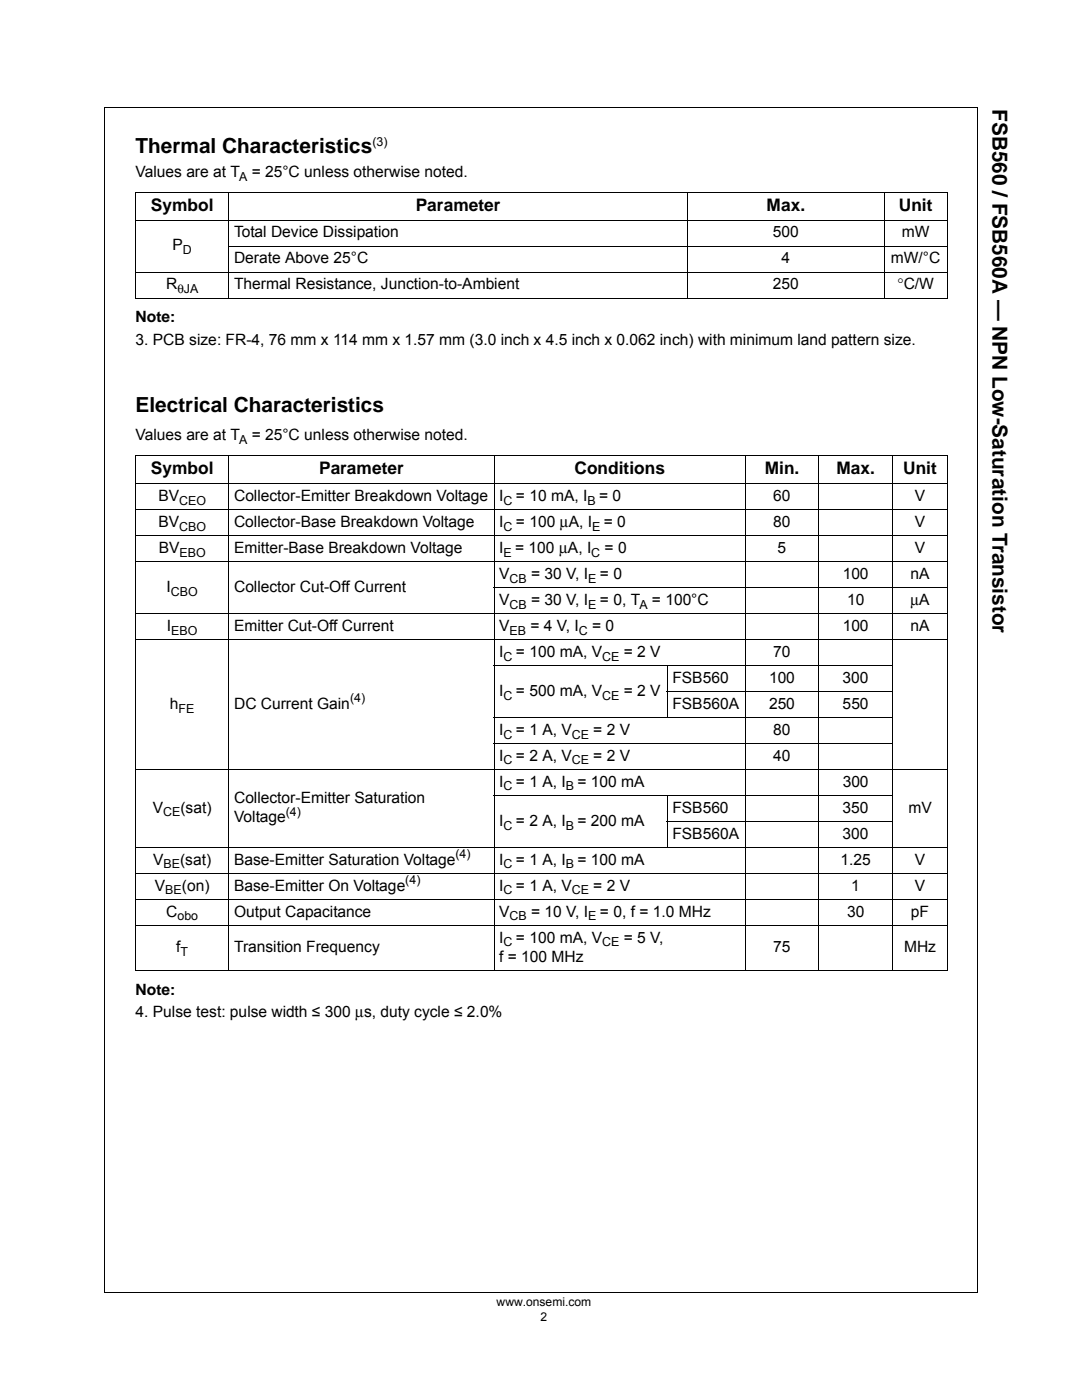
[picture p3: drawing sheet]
<svg xmlns="http://www.w3.org/2000/svg" width="216mm" height="279mm" viewBox="0 0 216 279" stroke-linecap="round" stroke-linejoin="round" font-family="sans-serif">
<defs><g id="words">
<g font-size="4.1">
<text x="198" y="21.8" transform="rotate(90 198 21.8)">FSB560 / FSB560A — NPN Low-Saturation Transistor</text>
<text x="27.1" y="30.4">Thermal Characteristics</text>
<text x="27.1" y="82.3">Electrical Characteristics</text>
</g>
<g font-size="3.5">
<text x="30.1" y="42.1">Symbol</text>
<text x="83" y="42.1">Parameter</text>
<text x="153" y="42.1">Max.</text>
<text x="179.4" y="42.1">Unit</text>
<text x="30.1" y="94.6">Symbol</text>
<text x="63.7" y="94.6">Parameter</text>
<text x="114.6" y="94.6">Conditions</text>
<text x="152.6" y="94.6">Min.</text>
<text x="166.9" y="94.6">Max.</text>
<text x="180.2" y="94.6">Unit</text>
</g>
<g font-size="3.1">
<text x="27.1" y="35.3">Values are at T</text>
<text x="50.2" y="35.3">= 25°C unless otherwise noted.</text>
<text x="46.7" y="47.4">Total Device Dissipation</text>
<text x="154.2" y="47.4">500</text>
<text x="179.9" y="47.4">mW</text>
<text x="34.4" y="50">P</text>
<text x="46.7" y="52.6">Derate Above 25°C</text>
<text x="155.9" y="52.6">4</text>
<text x="177.8" y="52.6">mW/°C</text>
<text x="33.1" y="57.8">R</text>
<text x="46.7" y="57.8">Thermal Resistance, Junction-to-Ambient</text>
<text x="154.2" y="57.8">250</text>
<text x="179.1" y="57.8">°C/W</text>
<text x="27.1" y="64.3">Note:</text>
<text x="27.1" y="68.8">3. PCB size: FR-4, 76 mm x 114 mm x 1.57 mm (3.0 inch x 4.5 inch x 0.062 inch) with minimum land pattern size.</text>
<text x="27.1" y="87.8">Values are at T</text>
<text x="50.2" y="87.8">= 25°C unless otherwise noted.</text>
<text x="31.6" y="99.9">BV</text>
<text x="46.7" y="99.9">Collector-Emitter Breakdown Voltage I</text>
<text x="103" y="99.9">= 10 mA, I</text>
<text x="119.5" y="99.9">= 0</text>
<text x="154.3" y="99.9">60</text>
<text x="182.5" y="99.9">V</text>
<text x="31.6" y="105.1">BV</text>
<text x="46.7" y="105.1">Collector-Base Breakdown Voltage</text>
<text x="99.6" y="105.1">I</text>
<text x="103" y="105.1">= 100 μA, I</text>
<text x="120.5" y="105.1">= 0</text>
<text x="154.3" y="105.1">80</text>
<text x="182.5" y="105.1">V</text>
<text x="31.7" y="110.3">BV</text>
<text x="46.7" y="110.3">Emitter-Base Breakdown Voltage</text>
<text x="99.6" y="110.3">I</text>
<text x="102.8" y="110.3">= 100 μA, I</text>
<text x="120.6" y="110.3">= 0</text>
<text x="155.2" y="110.3">5</text>
<text x="182.5" y="110.3">V</text>
<text x="33.2" y="118.1">I</text>
<text x="46.7" y="118.1">Collector Cut-Off Current</text>
<text x="99.6" y="115.5">V</text>
<text x="106" y="115.5">= 30 V, I</text>
<text x="119.7" y="115.5">= 0</text>
<text x="168.1" y="115.5">100</text>
<text x="181.7" y="115.5">nA</text>
<text x="33.3" y="125.9">I</text>
<text x="46.7" y="125.9">Emitter Cut-Off Current</text>
<text x="99.6" y="125.9">V</text>
<text x="99.6" y="120.7">V</text>
<text x="105.9" y="125.9">= 4 V, I</text>
<text x="106" y="120.7">= 30 V, I</text>
<text x="118.2" y="125.9">= 0</text>
<text x="119.7" y="120.7">= 0, T</text>
<text x="130.1" y="120.7">= 100°C</text>
<text x="168.2" y="125.9">100</text>
<text x="169" y="120.7">10</text>
<text x="181.7" y="120.7">μA</text>
<text x="181.7" y="125.9">nA</text>
<text x="99.6" y="131.1">I</text>
<text x="103" y="131.1">= 100 mA, V</text>
<text x="124.5" y="131.1">= 2 V</text>
<text x="154.3" y="131.1">70</text>
<text x="134.2" y="136.2">FSB560</text>
<text x="153.4" y="136.2">100</text>
<text x="168.1" y="136.2">300</text>
<text x="33.9" y="141.4">h</text>
<text x="46.7" y="141.4">DC Current Gain</text>
<text x="99.6" y="138.8">I</text>
<text x="103" y="138.8">= 500 mA, V</text>
<text x="124.5" y="138.8">= 2 V</text>
<text x="134.2" y="141.4">FSB560A</text>
<text x="153.4" y="141.4">250</text>
<text x="168.1" y="141.4">550</text>
<text x="99.6" y="146.6">I</text>
<text x="103" y="146.6">= 1 A, V</text>
<text x="118.4" y="146.6">= 2 V</text>
<text x="154.3" y="146.6">80</text>
<text x="99.6" y="151.8">I</text>
<text x="103" y="151.8">= 2 A, V</text>
<text x="118.4" y="151.8">= 2 V</text>
<text x="154.3" y="151.8">40</text>
<text x="46.7" y="160.3">Collector-Emitter Saturation</text>
<text x="99.6" y="157">I</text>
<text x="103" y="157">= 1 A, I</text>
<text x="115.2" y="157">= 100 mA</text>
<text x="168.2" y="157">300</text>
<text x="30.5" y="162.2">V</text>
<text x="36" y="162.2">(sat)</text>
<text x="46.7" y="164.1">Voltage</text>
<text x="99.6" y="164.8">I</text>
<text x="103" y="164.8">= 2 A, I</text>
<text x="115.2" y="164.8">= 200 mA</text>
<text x="134.2" y="162.2">FSB560</text>
<text x="134.2" y="167.4">FSB560A</text>
<text x="168.1" y="162.2">350</text>
<text x="168.1" y="167.4">300</text>
<text x="181.3" y="162.2">mV</text>
<text x="30.6" y="172.6">V</text>
<text x="35.9" y="172.6">(sat)</text>
<text x="46.7" y="172.6">Base-Emitter Saturation Voltage</text>
<text x="99.6" y="172.6">I</text>
<text x="103" y="172.6">= 1 A, I</text>
<text x="115.2" y="172.6">= 100 mA</text>
<text x="167.7" y="172.6">1.25</text>
<text x="182.5" y="172.6">V</text>
<text x="30.9" y="177.7">V</text>
<text x="36.3" y="177.7">(on)</text>
<text x="46.7" y="177.7">Base-Emitter On Voltage</text>
<text x="99.6" y="177.7">I</text>
<text x="103" y="177.7">= 1 A, V</text>
<text x="118.4" y="177.7">= 2 V</text>
<text x="169.9" y="177.7">1</text>
<text x="182.5" y="177.7">V</text>
<text x="33.2" y="182.9">C</text>
<text x="46.7" y="182.9">Output Capacitance</text>
<text x="99.6" y="182.9">V</text>
<text x="106" y="182.9">= 10 V, I</text>
<text x="119.7" y="182.9">= 0, f = 1.0 MHz</text>
<text x="169" y="182.9">30</text>
<text x="181.8" y="182.9">pF</text>
<text x="35.2" y="190">f</text>
<text x="46.7" y="190">Transition Frequency</text>
<text x="99.6" y="188.1">I</text>
<text x="99.6" y="191.9">f = 100 MHz</text>
<text x="103" y="188.1">= 100 mA, V</text>
<text x="124.5" y="188.1">= 5 V,</text>
<text x="154.3" y="190">75</text>
<text x="180.4" y="190">MHz</text>
<text x="27.1" y="198.5">Note:</text>
<text x="27.1" y="203">4. Pulse test: pulse width ≤ 300 μs, duty cycle ≤ 2.0%</text>
</g>
<g font-size="2.5">
<text x="74.3" y="29.2">(3)</text>
<text x="47.7" y="36.1">A</text>
<text x="36.5" y="50.8">D</text>
<text x="35.4" y="58.5">θJA</text>
<text x="47.7" y="88.6">A</text>
<text x="35.7" y="100.7">CEO</text>
<text x="100.5" y="100.7">C</text>
<text x="117.2" y="100.7">B</text>
<text x="35.7" y="105.9">CBO</text>
<text x="100.5" y="105.9">C</text>
<text x="118.1" y="105.9">E</text>
<text x="35.8" y="111.1">EBO</text>
<text x="100.5" y="111.1">E</text>
<text x="118" y="111.1">C</text>
<text x="34.1" y="118.9">CBO</text>
<text x="101.7" y="116.3">CB</text>
<text x="117.4" y="116.3">E</text>
<text x="101.7" y="121.5">CB</text>
<text x="117.4" y="121.5">E</text>
<text x="127.6" y="121.5">A</text>
<text x="34.2" y="126.6">EBO</text>
<text x="100.5" y="131.8">C</text>
<text x="101.7" y="126.6">EB</text>
<text x="115.5" y="126.6">C</text>
<text x="120.1" y="131.8">CE</text>
<text x="35.6" y="142.2">FE</text>
<text x="69.8" y="140.2">(4)</text>
<text x="100.5" y="139.6">C</text>
<text x="120.1" y="139.6">CE</text>
<text x="100.5" y="147.4">C</text>
<text x="114.1" y="147.4">CE</text>
<text x="100.5" y="152.6">C</text>
<text x="114.1" y="152.6">CE</text>
<text x="100.5" y="157.8">C</text>
<text x="112.9" y="157.8">B</text>
<text x="32.6" y="162.9">CE</text>
<text x="57" y="162.8">(4)</text>
<text x="100.5" y="165.5">C</text>
<text x="112.9" y="165.5">B</text>
<text x="32.6" y="173.3">BE</text>
<text x="90.9" y="171.3">(4)</text>
<text x="100.5" y="173.3">C</text>
<text x="112.9" y="173.3">B</text>
<text x="33" y="178.5">BE</text>
<text x="80.9" y="176.5">(4)</text>
<text x="100.5" y="178.5">C</text>
<text x="114.1" y="178.5">CE</text>
<text x="35.4" y="183.7">obo</text>
<text x="101.7" y="183.7">CB</text>
<text x="117.4" y="183.7">E</text>
<text x="36" y="190.8">T</text>
<text x="100.5" y="188.9">C</text>
<text x="120.1" y="188.9">CE</text>
</g>
<g font-size="2.4">
<text x="99.1" y="260.7">www.onsemi.com</text>
<text x="107.9" y="263.6">2</text>
</g>
</g></defs>
<path d="M20.8 21.4v236.5M20.8 21.5h174.4M195.1 21.5v236.5M20.7 257.9h174.4" fill="none" stroke="#000" stroke-width=".2"/>
<path d="M26.8 53.6h162.3v170.3h-162.3z" fill="#fff"/>
<g fill="none" stroke="#000" stroke-width=".2">
<path d="M27 38.4h162.1M27.1 38.5v20.9M45.7 38.3v21.3M137.1 38.3v21.3M176.4 38.3v21.3M189 38.5v20.9M27 43.9h162.1M27 54.3h162.1M27 59.5h162.1M45.6 49.1h143.5M27 91h162.2M27 96.5h162.2"/>
<path d="M27.1 91v102.5M45.7 90.9v102.8M98.6 90.9v102.8M148.7 90.9v102.8M163.4 90.9v102.8M178.1 90.9v102.8M189.1 91v102.5M27 101.7h162.2M27 106.8h162.2M27 112h162.2M98.5 117.2h90.7M27 122.4h162.2"/>
<path d="M27 127.6h162.2M98.5 132.8h79.7M133.1 138h45.1M133.1 132.7v10.5M27 153.5h162.2M98.5 143.2h79.7M98.5 148.3h79.7M98.5 158.7h79.7M133.1 158.6v10.6M27 169.1h162.2M27 174.3h162.2M27 179.5h162.2"/>
<path d="M133.1 163.9h45.1M27 184.6h162.2M27 193.6h162.2"/>
</g>
<use href="#words"/>
</svg>
